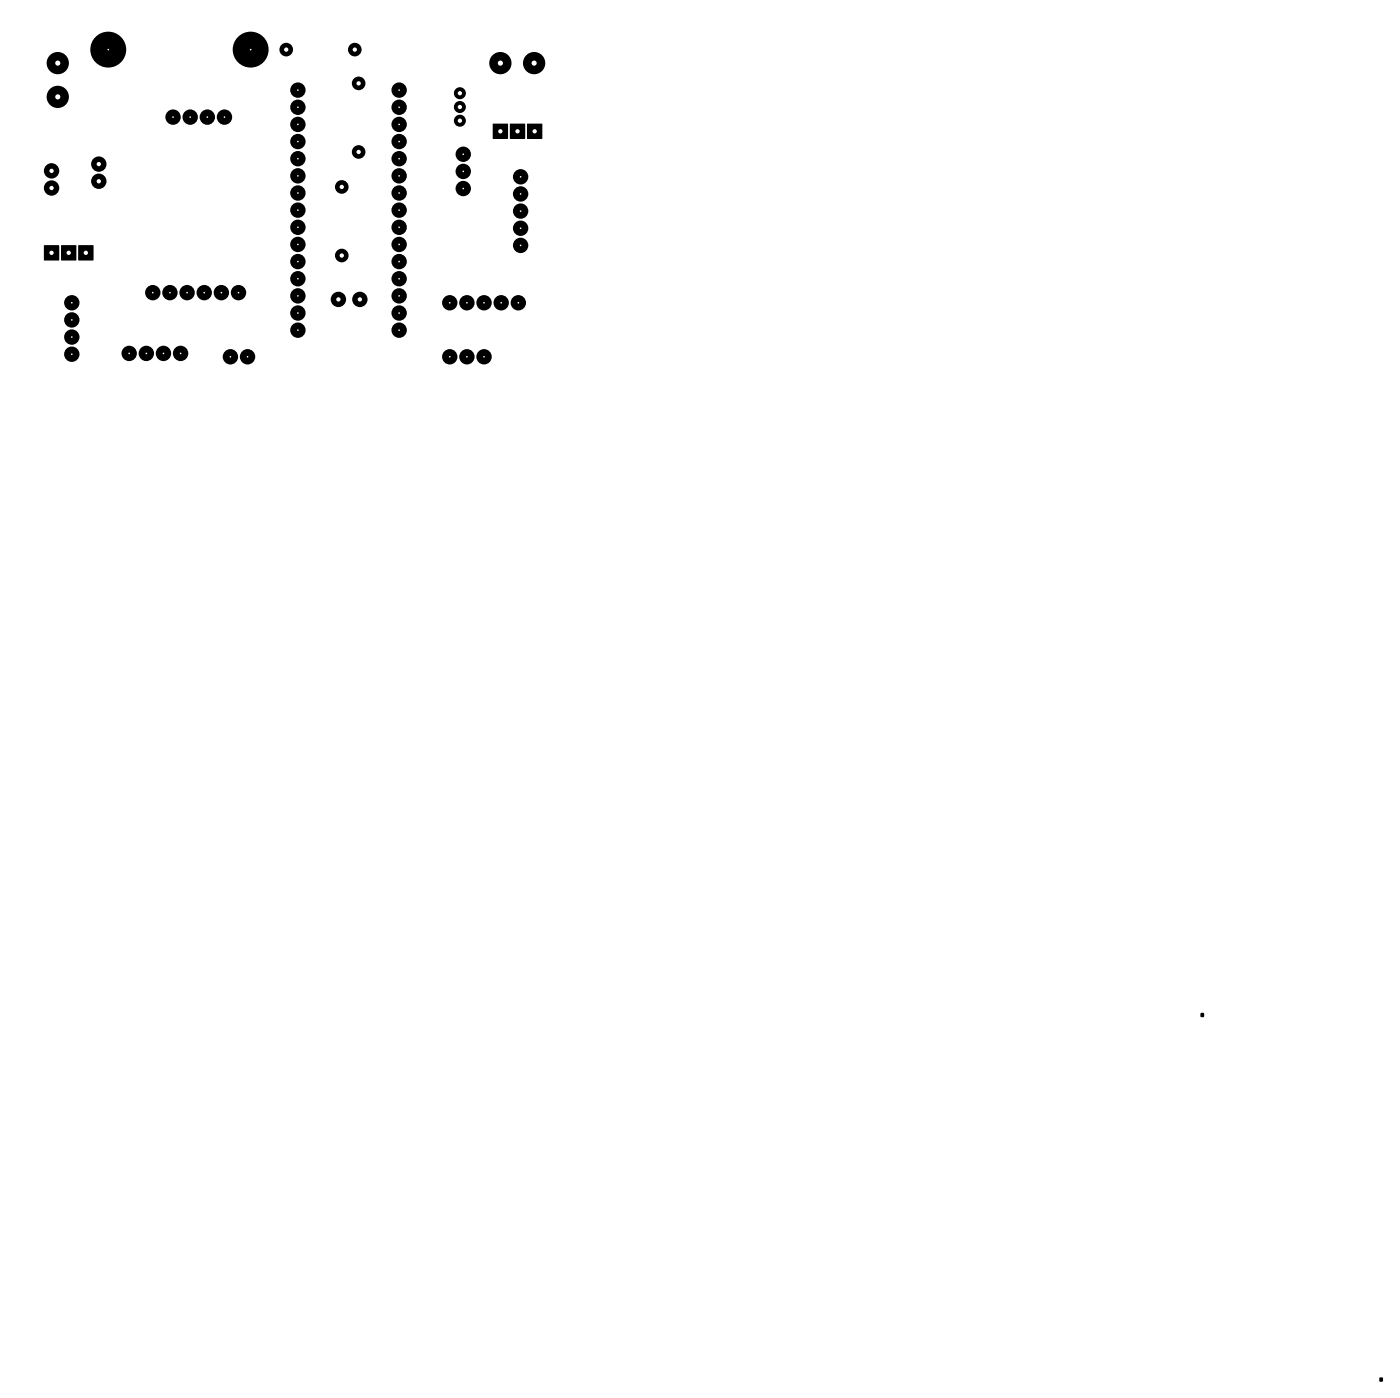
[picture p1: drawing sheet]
<svg xmlns="http://www.w3.org/2000/svg" width="207mm" height="207mm" viewBox="0 0 207 207" stroke-linecap="round" stroke-linejoin="round" font-family="sans-serif">
<path d="M6.6 36.4h2v2.1h-2zM178 150.2h.2v.3h-.2zM204.5 204.2h.2v.3h-.2z" fill="#000"/>
<g fill="#000">
<path d="M73 18.3h2.2v2.3h-2.2z" fill-rule="evenodd"/>
<path d="M75.6 18.3h2.2v2.3h-2.2z" fill-rule="evenodd"/>
<path d="M78.1 18.3h2.2v2.3h-2.2z" fill-rule="evenodd"/>
<path d="M6.5 36.3h2.2v2.3h-2.2z" fill-rule="evenodd"/>
<path d="M9.1 36.3h2.2v2.3h-2.2z" fill-rule="evenodd"/>
<path d="M11.6 36.3h2.2v2.3h-2.2z" fill-rule="evenodd"/>
<path d="M177.9 150.1h.5v.5h-.5z" fill-rule="evenodd"/>
<path d="M204.4 204.1h.5v.5h-.5z" fill-rule="evenodd"/>
<circle cx="8.6" cy="9.3" r="1.65"/>
<circle cx="8.6" cy="14.3" r="1.65"/>
<circle cx="16" cy="7.4" r="2.66"/>
<circle cx="25.6" cy="17.4" r="1.14"/>
<circle cx="28.2" cy="17.4" r="1.14"/>
<circle cx="30.7" cy="17.4" r="1.14"/>
<circle cx="33.3" cy="17.4" r="1.14"/>
<circle cx="37.1" cy="7.4" r="2.66"/>
<circle cx="42.4" cy="7.4" r="1.01"/>
<circle cx="44.1" cy="15.9" r="1.14"/>
<circle cx="44.1" cy="18.4" r="1.14"/>
<circle cx="44.1" cy="13.4" r="1.14"/>
<circle cx="52.6" cy="7.4" r="1.01"/>
<circle cx="53.1" cy="12.4" r="1.01"/>
<circle cx="59.1" cy="13.4" r="1.14"/>
<circle cx="59.1" cy="18.4" r="1.14"/>
<circle cx="59.1" cy="15.9" r="1.14"/>
<circle cx="68.1" cy="15.9" r=".89"/>
<circle cx="68.1" cy="17.9" r=".89"/>
<circle cx="68.1" cy="13.8" r=".89"/>
<circle cx="74.1" cy="9.3" r="1.65"/>
<circle cx="79.1" cy="9.3" r="1.65"/>
<circle cx="7.6" cy="27.9" r="1.14"/>
<circle cx="7.6" cy="25.3" r="1.14"/>
<circle cx="14.6" cy="24.3" r="1.14"/>
<circle cx="14.6" cy="26.9" r="1.14"/>
<circle cx="44.1" cy="21" r="1.14"/>
<circle cx="44.1" cy="26.1" r="1.14"/>
<circle cx="44.1" cy="23.5" r="1.14"/>
<circle cx="44.1" cy="28.6" r="1.14"/>
<circle cx="44.1" cy="33.7" r="1.14"/>
<circle cx="44.1" cy="31.1" r="1.14"/>
<circle cx="44.1" cy="38.8" r="1.14"/>
<circle cx="44.1" cy="36.2" r="1.14"/>
<circle cx="50.6" cy="27.7" r="1.01"/>
<circle cx="50.6" cy="37.9" r="1.01"/>
<circle cx="53.1" cy="22.5" r="1.01"/>
<circle cx="59.1" cy="31.1" r="1.14"/>
<circle cx="59.1" cy="33.7" r="1.14"/>
<circle cx="59.1" cy="38.8" r="1.14"/>
<circle cx="59.1" cy="21" r="1.14"/>
<circle cx="59.1" cy="36.2" r="1.14"/>
<circle cx="59.1" cy="23.5" r="1.14"/>
<circle cx="59.1" cy="26.1" r="1.14"/>
<circle cx="59.1" cy="28.6" r="1.14"/>
<circle cx="68.6" cy="27.9" r="1.14"/>
<circle cx="68.6" cy="25.4" r="1.14"/>
<circle cx="68.6" cy="22.9" r="1.14"/>
<circle cx="77.1" cy="26.2" r="1.14"/>
<circle cx="77.1" cy="28.7" r="1.14"/>
<circle cx="77.1" cy="36.4" r="1.14"/>
<circle cx="77.1" cy="33.8" r="1.14"/>
<circle cx="77.1" cy="31.3" r="1.14"/>
<circle cx="10.6" cy="49.9" r="1.14"/>
<circle cx="10.6" cy="47.4" r="1.14"/>
<circle cx="10.6" cy="52.5" r="1.14"/>
<circle cx="10.6" cy="44.9" r="1.14"/>
<circle cx="19.1" cy="52.4" r="1.14"/>
<circle cx="21.7" cy="52.4" r="1.14"/>
<circle cx="22.6" cy="43.4" r="1.14"/>
<circle cx="24.2" cy="52.4" r="1.14"/>
<circle cx="25.2" cy="43.4" r="1.14"/>
<circle cx="26.8" cy="52.4" r="1.14"/>
<circle cx="27.7" cy="43.4" r="1.14"/>
<circle cx="30.3" cy="43.4" r="1.14"/>
<circle cx="32.8" cy="43.4" r="1.14"/>
<circle cx="34.1" cy="52.9" r="1.14"/>
<circle cx="35.3" cy="43.4" r="1.14"/>
<circle cx="36.7" cy="52.9" r="1.14"/>
<circle cx="44.1" cy="41.3" r="1.14"/>
<circle cx="44.1" cy="43.8" r="1.14"/>
<circle cx="44.1" cy="48.9" r="1.14"/>
<circle cx="44.1" cy="46.4" r="1.14"/>
<circle cx="50.1" cy="44.4" r="1.14"/>
<circle cx="53.3" cy="44.4" r="1.14"/>
<circle cx="59.1" cy="43.8" r="1.14"/>
<circle cx="59.1" cy="48.9" r="1.14"/>
<circle cx="59.1" cy="41.3" r="1.14"/>
<circle cx="59.1" cy="46.4" r="1.14"/>
<circle cx="66.6" cy="44.9" r="1.14"/>
<circle cx="66.6" cy="52.9" r="1.14"/>
<circle cx="69.2" cy="52.9" r="1.14"/>
<circle cx="69.2" cy="44.9" r="1.14"/>
<circle cx="71.7" cy="44.9" r="1.14"/>
<circle cx="71.7" cy="52.9" r="1.14"/>
<circle cx="74.3" cy="44.9" r="1.14"/>
<circle cx="76.8" cy="44.9" r="1.14"/>
</g>
<circle cx="7.6" cy="37.4" r=".32" fill="#fff"/>
<path d="M9.2 36.4h2v2.1h-2z" fill="#000"/>
<circle cx="10.2" cy="37.4" r=".32" fill="#fff"/>
<path d="M11.7 36.4h2v2.1h-2z" fill="#000"/>
<circle cx="12.7" cy="37.4" r=".32" fill="#fff"/>
<circle cx="8.6" cy="14.4" r="1.52" fill="#000"/>
<circle cx="8.6" cy="14.3" r=".38" fill="#fff"/>
<circle cx="8.6" cy="9.4" r="1.52" fill="#000"/>
<circle cx="8.6" cy="9.3" r=".38" fill="#fff"/>
<circle cx="44.1" cy="13.4" r="1.01" fill="#000"/>
<circle cx="44.1" cy="13.3" r=".12" fill="#fff"/>
<circle cx="44.1" cy="15.9" r="1.01" fill="#000"/>
<circle cx="44.1" cy="15.9" r=".12" fill="#fff"/>
<circle cx="44.1" cy="18.4" r="1.01" fill="#000"/>
<circle cx="44.1" cy="18.4" r=".12" fill="#fff"/>
<circle cx="44.1" cy="21" r="1.01" fill="#000"/>
<circle cx="44.1" cy="21" r=".12" fill="#fff"/>
<circle cx="44.1" cy="23.5" r="1.01" fill="#000"/>
<circle cx="44.1" cy="23.5" r=".12" fill="#fff"/>
<circle cx="44.1" cy="26.1" r="1.01" fill="#000"/>
<circle cx="44.1" cy="26" r=".12" fill="#fff"/>
<circle cx="44.1" cy="28.6" r="1.01" fill="#000"/>
<circle cx="44.1" cy="28.6" r=".12" fill="#fff"/>
<circle cx="44.1" cy="31.1" r="1.01" fill="#000"/>
<circle cx="44.1" cy="31.1" r=".12" fill="#fff"/>
<circle cx="44.1" cy="33.7" r="1.01" fill="#000"/>
<circle cx="44.1" cy="33.7" r=".12" fill="#fff"/>
<circle cx="44.1" cy="36.2" r="1.01" fill="#000"/>
<circle cx="44.1" cy="36.2" r=".12" fill="#fff"/>
<circle cx="44.1" cy="38.8" r="1.01" fill="#000"/>
<circle cx="44.1" cy="38.7" r=".12" fill="#fff"/>
<circle cx="44.1" cy="41.3" r="1.01" fill="#000"/>
<circle cx="44.1" cy="41.3" r=".12" fill="#fff"/>
<circle cx="44.1" cy="43.8" r="1.01" fill="#000"/>
<circle cx="44.1" cy="43.8" r=".12" fill="#fff"/>
<circle cx="44.1" cy="46.4" r="1.01" fill="#000"/>
<circle cx="44.1" cy="46.4" r=".12" fill="#fff"/>
<circle cx="44.1" cy="48.9" r="1.01" fill="#000"/>
<circle cx="44.1" cy="48.9" r=".12" fill="#fff"/>
<circle cx="59.1" cy="13.4" r="1.01" fill="#000"/>
<circle cx="59.1" cy="13.3" r=".12" fill="#fff"/>
<circle cx="59.1" cy="15.9" r="1.01" fill="#000"/>
<circle cx="59.1" cy="15.9" r=".12" fill="#fff"/>
<circle cx="59.1" cy="18.4" r="1.01" fill="#000"/>
<circle cx="59.1" cy="18.4" r=".12" fill="#fff"/>
<circle cx="59.1" cy="21" r="1.01" fill="#000"/>
<circle cx="59.1" cy="21" r=".12" fill="#fff"/>
<circle cx="59.1" cy="23.5" r="1.01" fill="#000"/>
<circle cx="59.1" cy="23.5" r=".12" fill="#fff"/>
<circle cx="59.1" cy="26.1" r="1.01" fill="#000"/>
<circle cx="59.1" cy="26" r=".12" fill="#fff"/>
<circle cx="59.1" cy="28.6" r="1.01" fill="#000"/>
<circle cx="59.1" cy="28.6" r=".12" fill="#fff"/>
<circle cx="59.1" cy="31.1" r="1.01" fill="#000"/>
<circle cx="59.1" cy="31.1" r=".12" fill="#fff"/>
<circle cx="59.1" cy="33.7" r="1.01" fill="#000"/>
<circle cx="59.1" cy="33.7" r=".12" fill="#fff"/>
<circle cx="59.1" cy="36.2" r="1.01" fill="#000"/>
<circle cx="59.1" cy="36.2" r=".12" fill="#fff"/>
<circle cx="59.1" cy="38.8" r="1.01" fill="#000"/>
<circle cx="59.1" cy="38.7" r=".12" fill="#fff"/>
<circle cx="59.1" cy="41.3" r="1.01" fill="#000"/>
<circle cx="59.1" cy="41.3" r=".12" fill="#fff"/>
<circle cx="59.1" cy="43.8" r="1.01" fill="#000"/>
<circle cx="59.1" cy="43.8" r=".12" fill="#fff"/>
<circle cx="59.1" cy="46.4" r="1.01" fill="#000"/>
<circle cx="59.1" cy="46.4" r=".12" fill="#fff"/>
<circle cx="59.1" cy="48.9" r="1.01" fill="#000"/>
<circle cx="59.1" cy="48.9" r=".12" fill="#fff"/>
<circle cx="50.6" cy="37.9" r=".89" fill="#000"/>
<circle cx="50.6" cy="37.8" r=".32" fill="#fff"/>
<circle cx="50.6" cy="27.7" r=".89" fill="#000"/>
<circle cx="50.6" cy="27.7" r=".32" fill="#fff"/>
<circle cx="50.1" cy="44.4" r="1.01" fill="#000"/>
<circle cx="50.1" cy="44.3" r=".32" fill="#fff"/>
<circle cx="53.3" cy="44.4" r="1.01" fill="#000"/>
<circle cx="53.3" cy="44.3" r=".32" fill="#fff"/>
<circle cx="34.1" cy="52.9" r="1.01" fill="#000"/>
<circle cx="34.1" cy="52.8" r=".12" fill="#fff"/>
<circle cx="36.7" cy="52.9" r="1.01" fill="#000"/>
<circle cx="36.7" cy="52.8" r=".12" fill="#fff"/>
<circle cx="25.6" cy="17.4" r="1.01" fill="#000"/>
<circle cx="25.6" cy="17.3" r=".12" fill="#fff"/>
<circle cx="28.2" cy="17.4" r="1.01" fill="#000"/>
<circle cx="28.2" cy="17.3" r=".12" fill="#fff"/>
<circle cx="30.7" cy="17.4" r="1.01" fill="#000"/>
<circle cx="30.7" cy="17.3" r=".12" fill="#fff"/>
<circle cx="33.3" cy="17.4" r="1.01" fill="#000"/>
<circle cx="33.3" cy="17.3" r=".12" fill="#fff"/>
<circle cx="22.6" cy="43.4" r="1.01" fill="#000"/>
<circle cx="22.6" cy="43.3" r=".12" fill="#fff"/>
<circle cx="25.2" cy="43.4" r="1.01" fill="#000"/>
<circle cx="25.2" cy="43.3" r=".12" fill="#fff"/>
<circle cx="27.7" cy="43.4" r="1.01" fill="#000"/>
<circle cx="27.7" cy="43.3" r=".12" fill="#fff"/>
<circle cx="30.3" cy="43.4" r="1.01" fill="#000"/>
<circle cx="30.3" cy="43.3" r=".12" fill="#fff"/>
<circle cx="32.8" cy="43.4" r="1.01" fill="#000"/>
<circle cx="32.8" cy="43.3" r=".12" fill="#fff"/>
<circle cx="35.3" cy="43.4" r="1.01" fill="#000"/>
<circle cx="35.3" cy="43.3" r=".12" fill="#fff"/>
<circle cx="19.1" cy="52.4" r="1.01" fill="#000"/>
<circle cx="19.1" cy="52.3" r=".12" fill="#fff"/>
<circle cx="21.7" cy="52.4" r="1.01" fill="#000"/>
<circle cx="21.7" cy="52.3" r=".12" fill="#fff"/>
<circle cx="24.2" cy="52.4" r="1.01" fill="#000"/>
<circle cx="24.2" cy="52.3" r=".12" fill="#fff"/>
<circle cx="26.8" cy="52.4" r="1.01" fill="#000"/>
<circle cx="26.8" cy="52.3" r=".12" fill="#fff"/>
<circle cx="10.6" cy="44.9" r="1.01" fill="#000"/>
<circle cx="10.6" cy="44.8" r=".12" fill="#fff"/>
<circle cx="10.6" cy="47.4" r="1.01" fill="#000"/>
<circle cx="10.6" cy="47.4" r=".12" fill="#fff"/>
<circle cx="10.6" cy="49.9" r="1.01" fill="#000"/>
<circle cx="10.6" cy="49.9" r=".12" fill="#fff"/>
<circle cx="10.6" cy="52.5" r="1.01" fill="#000"/>
<circle cx="10.6" cy="52.5" r=".12" fill="#fff"/>
<circle cx="42.4" cy="7.4" r=".89" fill="#000"/>
<circle cx="42.4" cy="7.3" r=".32" fill="#fff"/>
<circle cx="52.6" cy="7.4" r=".89" fill="#000"/>
<circle cx="52.6" cy="7.3" r=".32" fill="#fff"/>
<circle cx="53.1" cy="12.4" r=".89" fill="#000"/>
<circle cx="53.1" cy="12.3" r=".32" fill="#fff"/>
<circle cx="53.1" cy="22.5" r=".89" fill="#000"/>
<circle cx="53.1" cy="22.5" r=".32" fill="#fff"/>
<circle cx="68.1" cy="17.9" r=".76" fill="#000"/>
<circle cx="68.1" cy="17.9" r=".32" fill="#fff"/>
<circle cx="68.1" cy="15.9" r=".76" fill="#000"/>
<circle cx="68.1" cy="15.8" r=".32" fill="#fff"/>
<circle cx="68.1" cy="13.8" r=".76" fill="#000"/>
<circle cx="68.1" cy="13.8" r=".32" fill="#fff"/>
<circle cx="7.6" cy="27.9" r="1.01" fill="#000"/>
<circle cx="7.6" cy="27.8" r=".32" fill="#fff"/>
<circle cx="7.6" cy="25.3" r="1.01" fill="#000"/>
<circle cx="7.6" cy="25.3" r=".32" fill="#fff"/>
<path d="M73.1 18.4h2v2.1h-2z" fill="#000"/>
<circle cx="74.1" cy="19.4" r=".32" fill="#fff"/>
<path d="M75.7 18.4h2v2.1h-2z" fill="#000"/>
<circle cx="76.7" cy="19.4" r=".32" fill="#fff"/>
<path d="M78.2 18.4h2v2.1h-2z" fill="#000"/>
<circle cx="79.2" cy="19.4" r=".32" fill="#fff"/>
<circle cx="74.1" cy="9.4" r="1.52" fill="#000"/>
<circle cx="74.1" cy="9.3" r=".38" fill="#fff"/>
<circle cx="79.1" cy="9.4" r="1.52" fill="#000"/>
<circle cx="79.1" cy="9.3" r=".38" fill="#fff"/>
<circle cx="14.6" cy="26.9" r="1.01" fill="#000"/>
<circle cx="14.6" cy="26.8" r=".32" fill="#fff"/>
<circle cx="14.6" cy="24.3" r="1.01" fill="#000"/>
<circle cx="14.6" cy="24.3" r=".32" fill="#fff"/>
<circle cx="68.6" cy="27.9" r="1.01" fill="#000"/>
<circle cx="68.6" cy="27.9" r=".12" fill="#fff"/>
<circle cx="68.6" cy="25.4" r="1.01" fill="#000"/>
<circle cx="68.6" cy="25.4" r=".12" fill="#fff"/>
<circle cx="68.6" cy="22.9" r="1.01" fill="#000"/>
<circle cx="68.6" cy="22.8" r=".12" fill="#fff"/>
<circle cx="66.6" cy="52.9" r="1.01" fill="#000"/>
<circle cx="66.6" cy="52.8" r=".12" fill="#fff"/>
<circle cx="69.2" cy="52.9" r="1.01" fill="#000"/>
<circle cx="69.2" cy="52.8" r=".12" fill="#fff"/>
<circle cx="71.7" cy="52.9" r="1.01" fill="#000"/>
<circle cx="71.7" cy="52.8" r=".12" fill="#fff"/>
<circle cx="77.1" cy="36.4" r="1.01" fill="#000"/>
<circle cx="77.1" cy="36.3" r=".12" fill="#fff"/>
<circle cx="77.1" cy="33.8" r="1.01" fill="#000"/>
<circle cx="77.1" cy="33.8" r=".12" fill="#fff"/>
<circle cx="77.1" cy="31.3" r="1.01" fill="#000"/>
<circle cx="77.1" cy="31.3" r=".12" fill="#fff"/>
<circle cx="77.1" cy="28.7" r="1.01" fill="#000"/>
<circle cx="77.1" cy="28.7" r=".12" fill="#fff"/>
<circle cx="77.1" cy="26.2" r="1.01" fill="#000"/>
<circle cx="77.1" cy="26.2" r=".12" fill="#fff"/>
<circle cx="66.6" cy="44.9" r="1.01" fill="#000"/>
<circle cx="66.6" cy="44.8" r=".12" fill="#fff"/>
<circle cx="69.2" cy="44.9" r="1.01" fill="#000"/>
<circle cx="69.2" cy="44.8" r=".12" fill="#fff"/>
<circle cx="71.7" cy="44.9" r="1.01" fill="#000"/>
<circle cx="71.7" cy="44.8" r=".12" fill="#fff"/>
<circle cx="74.3" cy="44.9" r="1.01" fill="#000"/>
<circle cx="74.3" cy="44.8" r=".12" fill="#fff"/>
<circle cx="76.8" cy="44.9" r="1.01" fill="#000"/>
<circle cx="76.8" cy="44.8" r=".12" fill="#fff"/>
<circle cx="16" cy="7.4" r="2.54" fill="#000"/>
<circle cx="16" cy="7.3" r=".12" fill="#fff"/>
<circle cx="37.1" cy="7.4" r="2.54" fill="#000"/>
<circle cx="37.1" cy="7.3" r=".12" fill="#fff"/>
</svg>
